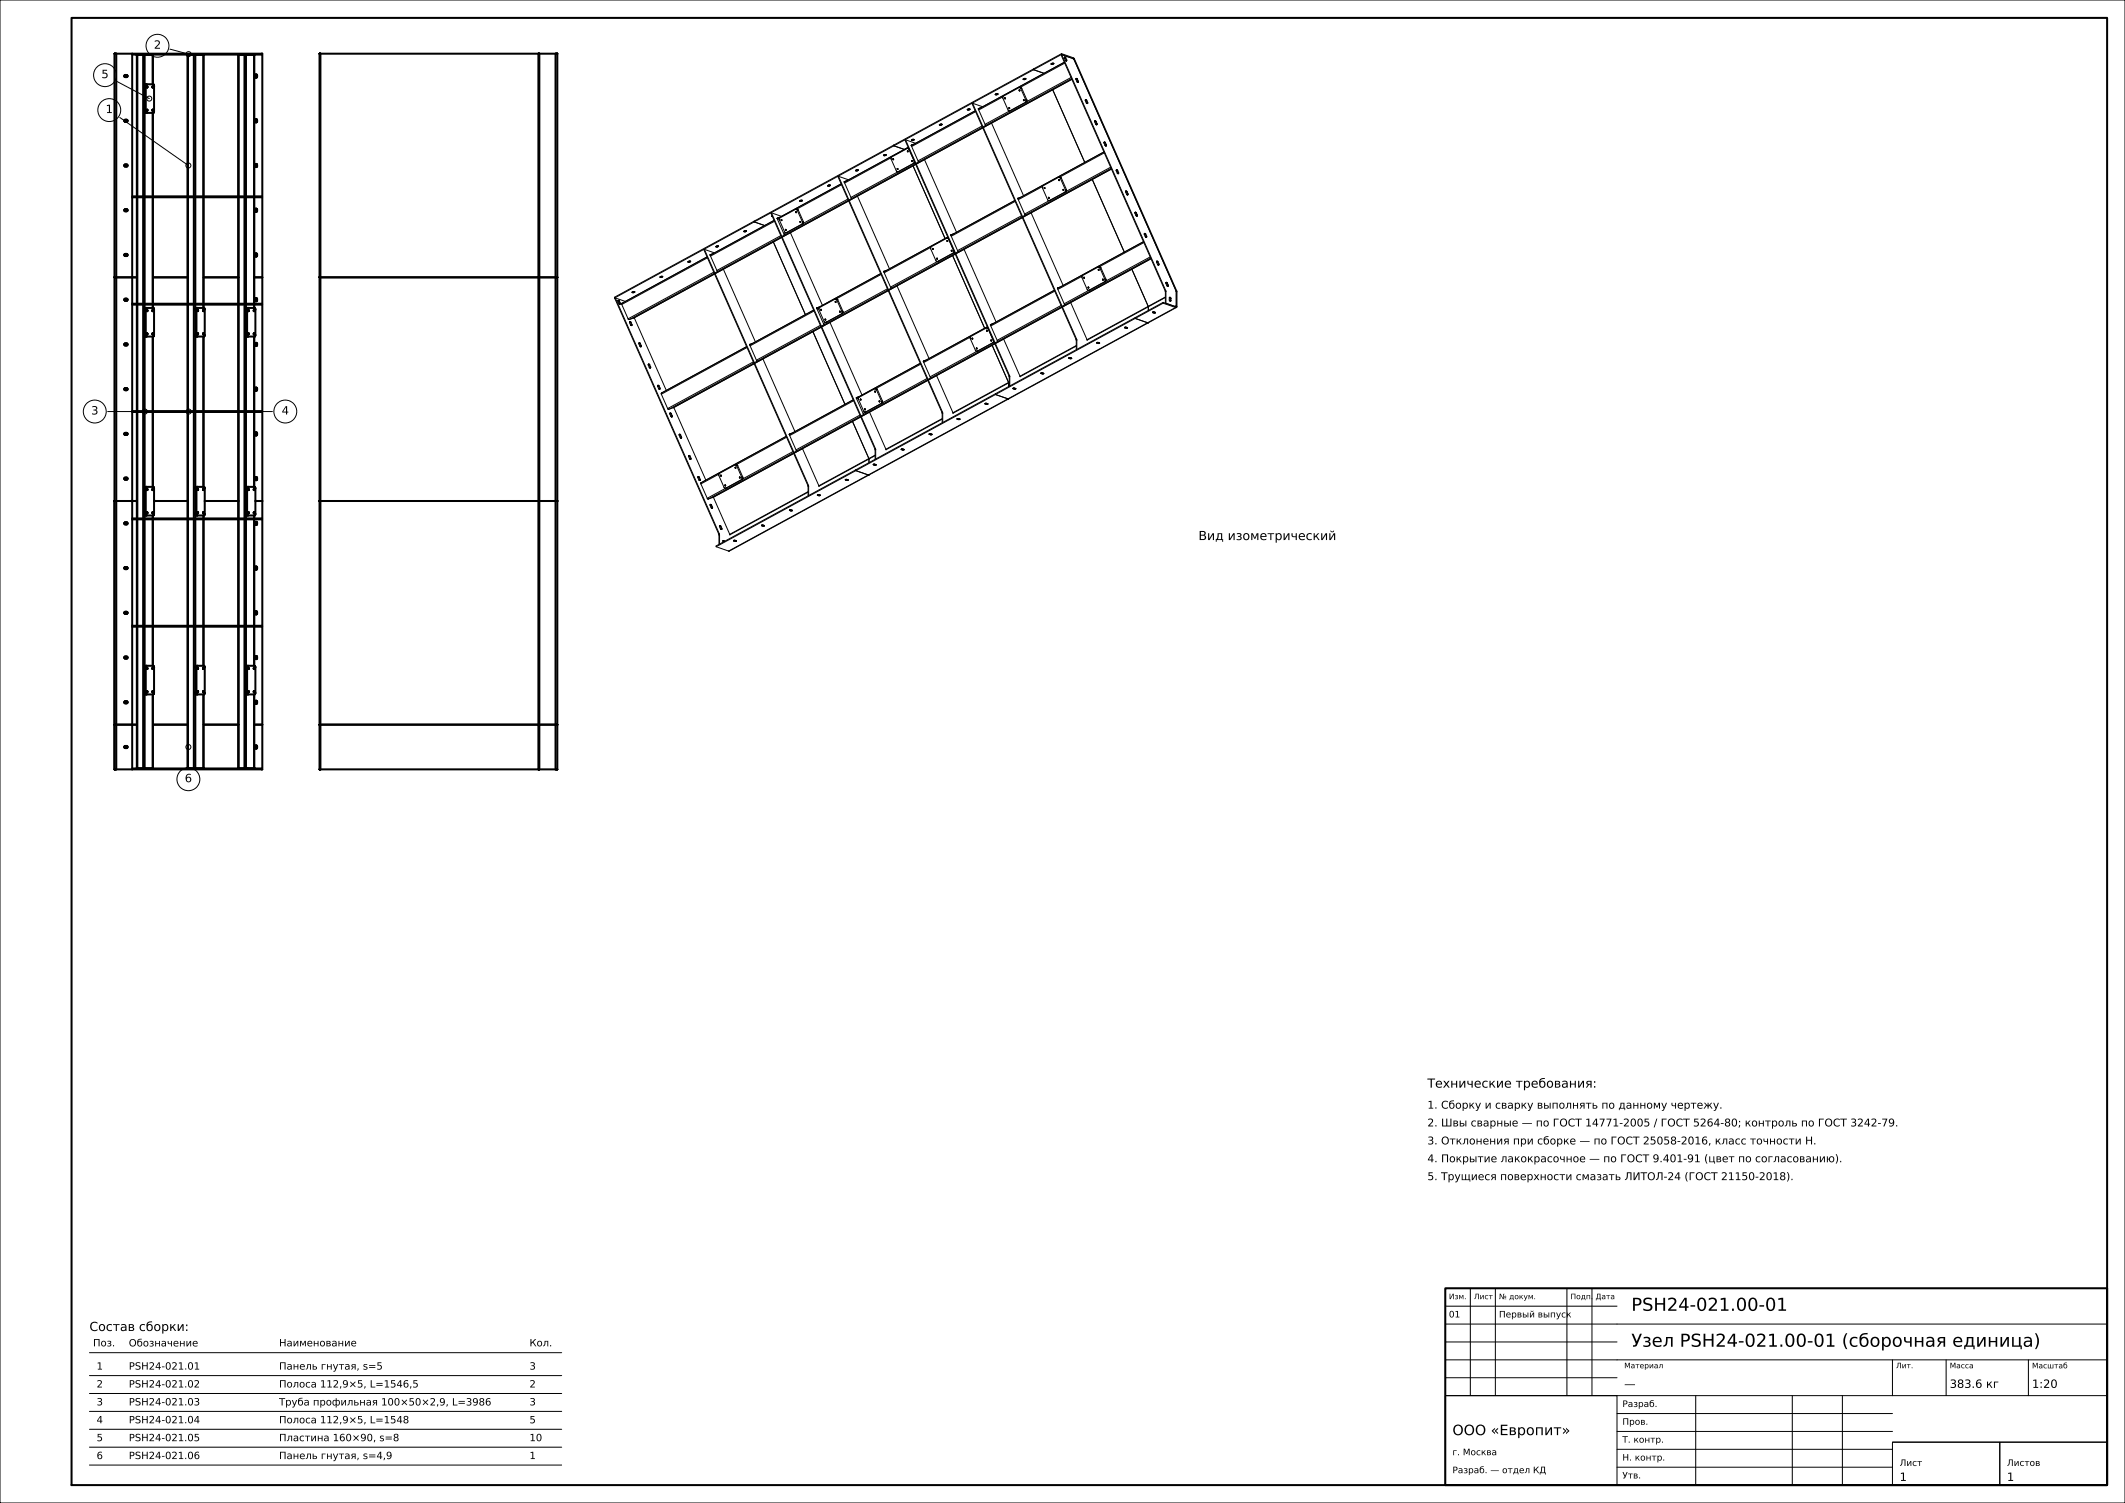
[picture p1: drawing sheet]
<svg xmlns="http://www.w3.org/2000/svg" width="594mm" height="420mm" viewBox="0 0 594 420" stroke-linecap="round" stroke-linejoin="round" font-family="sans-serif">
<defs><g id="words">
<g font-size="5">
<text x="456" y="366.3">PSH24-021.00-01</text>
<text x="456" y="376.3">Узел PSH24-021.00-01 (сборочная единица)</text>
</g>
<text font-size="4" x="406" y="401">ООО «Европит»</text>
<g font-size="3.5">
<text x="335" y="150.9">Вид изометрический</text>
<text x="399" y="303.9">Технические требования:</text>
<text x="25" y="371.9">Состав сборки:</text>
</g>
<g font-size="3.2">
<text x="43" y="13.6">2</text>
<text x="28.3" y="21.8">5</text>
<text x="29.5" y="31.6">1</text>
<text x="25.5" y="115.8">3</text>
<text x="78.7" y="115.8">4</text>
<text x="51.6" y="218.6">6</text>
<text x="454" y="387.8">—</text>
<text x="545" y="387.8">383.6 кг</text>
<text x="568" y="387.8">1:20</text>
<text x="531" y="413.8">1</text>
<text x="561" y="413.8">1</text>
</g>
<g font-size="3">
<text x="399" y="309.8">1. Сборку и сварку выполнять по данному чертежу.</text>
<text x="399" y="314.8">2. Швы сварные — по ГОСТ 14771-2005 / ГОСТ 5264-80; контроль по ГОСТ 3242-79.</text>
<text x="399" y="319.8">3. Отклонения при сборке — по ГОСТ 25058-2016, класс точности Н.</text>
<text x="399" y="324.8">4. Покрытие лакокрасочное — по ГОСТ 9.401-91 (цвет по согласованию).</text>
<text x="399" y="329.8">5. Трущиеся поверхности смазать ЛИТОЛ-24 (ГОСТ 21150-2018).</text>
</g>
<g font-size="2.8">
<text x="26" y="376.2">Поз.</text>
<text x="36" y="376.3">Обозначение</text>
<text x="78" y="376.2">Наименование</text>
<text x="148" y="376.2">Кол.</text>
<text x="27" y="382.7">1</text>
<text x="36" y="382.7">PSH24-021.01</text>
<text x="78" y="382.7">Панель гнутая, s=5</text>
<text x="148" y="382.7">3</text>
<text x="27" y="387.7">2</text>
<text x="36" y="387.7">PSH24-021.02</text>
<text x="78" y="387.7">Полоса 112,9×5, L=1546,5</text>
<text x="148" y="387.7">2</text>
<text x="27" y="392.7">3</text>
<text x="36" y="392.7">PSH24-021.03</text>
<text x="78" y="392.8">Труба профильная 100×50×2,9, L=3986</text>
<text x="148" y="392.7">3</text>
<text x="27" y="397.7">4</text>
<text x="36" y="397.7">PSH24-021.04</text>
<text x="78" y="397.7">Полоса 112,9×5, L=1548</text>
<text x="148" y="397.7">5</text>
<text x="27" y="402.7">5</text>
<text x="27" y="407.7">6</text>
<text x="36" y="402.7">PSH24-021.05</text>
<text x="36" y="407.7">PSH24-021.06</text>
<text x="78" y="402.7">Пластина 160×90, s=8</text>
<text x="78" y="407.7">Панель гнутая, s=4,9</text>
<text x="148" y="402.7">10</text>
<text x="148" y="407.7">1</text>
</g>
<g font-size="2.5">
<text x="405" y="368.1">01</text>
<text x="419" y="368.1">Первый выпуск</text>
<text x="453.5" y="393.2">Разраб.</text>
<text x="453.5" y="398.1">Пров.</text>
<text x="406" y="406.6">г. Москва</text>
<text x="453.5" y="403.1">Т. контр.</text>
<text x="406" y="411.7">Разраб. — отдел КД</text>
<text x="453.5" y="408.1">Н. контр.</text>
<text x="453.5" y="413.1">Утв.</text>
<text x="531" y="409.6">Лист</text>
<text x="561" y="409.6">Листов</text>
</g>
<g font-size="2.1">
<text x="405" y="363">Изм.</text>
<text x="412" y="363">Лист</text>
<text x="419" y="363">№ докум.</text>
<text x="439" y="363">Подп.</text>
<text x="446" y="363">Дата</text>
<text x="454" y="382.3">Материал</text>
<text x="530" y="382.3">Лит.</text>
<text x="545" y="382.3">Масса</text>
<text x="568" y="382.4">Масштаб</text>
</g>
</g></defs>
<g fill="none" stroke="#000" stroke-width=".28">
<path d="M0 0h594v420h-594zM47.5 13.7l5.2 1.4M288.9 19.5l-78.1 42.5M288.9 19.5l2.9 1M288.9 19.3v.2M288.9 19.3l-39 21.2M293.8 17.9h.1M293.8 17.9l.5 .1M294.3 17.7l-.4 .1M294.3 17.7v.3M294.5 17.7h-.2M294.5 17.7l-.7 .2"/>
<path d="M294.5 17.7h.1M294.5 17.9l-.2 .1M294.5 17.7v.2M294.6 17.7v.1M294.6 17.8l-.1 .1M296.7 15.5l.2-.2 29 65.9M296.7 15.5l29 65.8M296.7 15.2l3.3 1.2M296.7 15v.2M296.7 15l3.3 1.1 .3 .4M296.7 15.2l-7.8 4.3M296.7 15l-7.8 4.3"/>
<path d="M296.7 15.4v.1M297.5 16.1l.5 .9M297.5 16v.1M297.5 17.4l-24 13.1M297.5 16l.3 .2M297.5 16h.1M297.6 16h-.1M297.6 17.6l-12.3 6.8M297.7 15.9h.1M297.7 15.9l-.1 .1M297.7 15.9l.2 .3M297.8 16.2l.2 .6"/>
<path d="M297.9 16.2h-.1M297.9 16.2l.3 .5M298 16.8v.2M298.1 17h-.1M298.2 16.7v.2M298.2 16.7l-.2 .1M298.2 16.9l-.1 .1M298.2 16.9h.1M299.9 16.4l.3 .1M300 16.4l.3 .3M300 16.4h.1M300.2 16.5l28.6 64.9"/>
<path d="M300.2 16.5v.1M300.3 16.5l28.6 64.8M300.3 16.5h-.1M32.5 22.7l9.2 4.8M33.5 32.8l19.2 13.4M253.1 39.1h-.1l29.1 66M253.1 39.1l29.1 65.9M253.1 39.1l2.8 .9M254.8 39.2h.1M254.8 39.2h.5M255.3 39h-.4M255.3 39v.2"/>
<path d="M255.4 38.9l-.1 .1M255.4 38.9l-.6 .3M255.4 38.9l.1 .1M255.5 39.1l-.2 .1M255.5 39v.1M262.6 34.9l.5 .1M262.6 34.8v.1M263.1 34.7l-.4 .1M263.1 34.7v.3M263.2 34.7h-.1M263.2 34.7l-.6 .1M263.2 34.7h.1"/>
<path d="M263.3 34.9l-.2 .1M263.3 34.7v.2M263.3 34.7v.1M263.3 34.8v.1M263.3 34.8h.1M270.4 30.6l.5 .1M270.4 30.6h.1M270.9 30.5h-.4M270.9 30.5v.2M271 30.4l-.1 .1M271 30.4l-.6 .2M271 30.4l.1 .1"/>
<path d="M271.1 30.6l-.2 .1M271.1 30.5v.1M271.9 28.9h-.2l29.1 66M271.9 28.9l29 65.9M271.9 28.9l2.8 .9M272.6 31l-17.9 9.7M272.7 31.2l-17.9 9.7M273.5 30.4v.1M273.5 30.4h.1M273.5 30.5l2 4.5M273.5 30.3v.1M273.5 30.3h.1"/>
<path d="M274.1 30.1l-.6 .3M274.3 30.1l-.8 .2M274.5 35.2l-17.9 9.8M274.6 35.5l-18.6 10.1M274.7 35.7l-18.6 10.2M275.6 35h-.1M277 34.5l9.1 20.2M278.2 26.4h.1M278.2 26.4l.5 .1M278.7 26.2l-.4 .1M278.7 26.2v.3M278.8 26.2h-.1"/>
<path d="M278.8 26.2h.1M278.8 26.2l-.6 .2M278.9 26.4l-.2 .1M278.9 26.2v.2M278.9 26.2h.1M279 26.2v.1M279 26.3l-.1 .1M280.3 27.1l-6.7 3.6M280.3 27l.1 .5 1.4 3.2 .4 .3M280.4 26.9l-.1 .1M280.5 26.9h-.1M280.8 27.3v.3"/>
<path d="M280.8 27.6h.1M280.9 27.3h-.1M280.9 27.6h.1M280.9 27.3h.1M281 27.3v.1M281 27.4h.1M281 27.6h.1M281 27.4v.2M282 30.1l.1 .2 .1-.1M282.1 30.1l.1 .1M282.1 30.1h-.1M282.2 30.2h.1"/>
<path d="M282.2 31l-6.8 3.7M282.5 30.9h.1M282.5 30.9l-.3 .1M284.9 24.5l-4.4 2.4M284.9 24.5l.4 .3M284.9 25.4h.1M285.1 24.4h.1M285.1 24.4l-.2 .1M285.3 24.4h-.2M285.3 24.4l.3 .3M285.3 24.8l1.5 3.2M285.6 24.7l1.4 3.2"/>
<path d="M285.6 24.7l-.3 .1M286 22.1l.5 .1M286.1 22.1h-.1M286.1 27.9v.2M286.1 27.9h.1M286.1 27.8v.1M286.1 28.1l.1 .1M286.2 27.8v.1M286.2 27.8h-.1M286.2 27.9h.1M286.3 27.9v.2M286.3 28.1l-.1 .1"/>
<path d="M286.3 28.1h.1M286.5 22h-.4M286.5 22v.2M286.6 21.9l-.1 .1M286.6 28.6l-4.4 2.4M286.7 21.9l-.6 .2M286.7 21.9v.1M286.7 22.1l-.2 .1M286.7 21.9v.2M286.7 22l.1 .1M286.8 28l-.2 .6M286.8 22.1h-.1"/>
<path d="M286.9 28.5l-4.4 2.4M286.9 28.5l-.3 .1M287 28.4l-.1 .1M287 27.9v.5M287 27.9l-.2 .1M294.3 25.1l8.9 20.3M299.4 21.7l-12.4 6.7M299.5 22l-24.7 13.4M299.6 22.2l-24.7 13.4M300.8 22l.4 1M300.8 22l.2 .2M300.8 22h.1"/>
<path d="M300.8 21.9v.1M300.9 21.9h.1M300.9 21.9h-.1M301 21.9l.1 .1M301 22.2l.3 .6M301.1 22l.1 .1M301.2 23h.1M301.2 22.1l.2 .6M301.2 22.1l-.2 .1M301.3 22.8v.2M301.3 23h.1M301.4 23h-.1"/>
<path d="M301.4 22.7v.3M301.4 22.7l-.1 .1M303.4 28l.5 .9M303.4 27.9v.1M303.4 27.9l.2 .2M303.4 27.9h.1M303.5 27.8h.1M303.5 27.8l-.1 .1M303.6 27.8l.2 .2M303.6 28.1l.3 .6M303.8 28h.1M303.8 28l.2 .6"/>
<path d="M303.8 28l-.2 .1M303.9 28.7v.2M303.9 28.9h.1M304 28.9h-.1M304 28.9h.1M304 28.6l.1 .2M304 28.6l-.1 .1M304.1 28.8l-.1 .1M306 33.8l.3 .3M306 33.8l.3 .9M306 33.8h.1M306.1 33.8h-.1"/>
<path d="M306.1 33.8l.2 .1M306.1 33.8h.1M306.3 34.1l.2 .5M306.3 34.7v.1M306.3 34.8h.1M306.3 33.9h.1M306.4 33.9v.1M306.4 34.8l.1 .1M306.4 34l.2 .5M306.4 34l-.1 .1M306.5 34.9h.1M306.5 34.6v.3"/>
<path d="M306.6 34.9h-.1M306.6 34.8v.1M306.6 34.8h.1M306.6 34.5l.1 .2M306.6 34.5l-.1 .1M306.7 34.8h-.1M306.7 34.7v.1M308.6 39.8l.5 1M308.6 39.8h.1M308.6 39.7v.1M308.7 39.8l.2 .2M308.7 39.7h-.1"/>
<path d="M308.8 39.7l.2 .2M308.8 39.7h-.1M308.9 40l.2 .5M309 39.9l.3 .5M309 39.9l-.1 .1M215.6 59.5l-.1 .1 29.1 65.9M215.6 59.5l29.1 65.9M215.6 59.5l2.9 1M222.4 58.5l-4.4 2.4M222.4 59.2l.2 .2zM222.5 58.5h-.1M222.5 58.5l.4 .3"/>
<path d="M222.6 59.3v.1M222.7 58.4h-.1M222.7 58.4l-.3 .1M222.8 58.4h-.1M222.8 58.4l.3 .3M222.9 58.8l1.4 3.2M223.1 58.7l1.5 3.2M223.1 58.7l-.2 .1M224.1 56h-.5M224.1 56v.2M224.2 55.9l-.1 .1M224.2 56l-.7 .2h.6"/>
<path d="M224.2 56h.1M224.2 56.1l-.1 .1M224.2 56v.1M224.3 56v.1M224.3 56.1h-.1M231.3 51.9h.1M231.3 51.9l.6 .1M231.9 51.8h-.4M231.9 51.8v.2M232 51.7l-.1 .1M232 51.7l-.7 .2M232 51.7h.1"/>
<path d="M232 51.9l-.1 .1M232 51.7v.2M232.1 51.7v.1M232.1 51.8l-.1 .1M232.1 51.8h.1M234.4 49.3l-.2 .1 29.1 65.9M234.4 49.3l29.1 65.9M234.4 49.3l2.8 1M235.1 51.4l-17.8 9.7M235.2 51.6l-12.4 6.8M236 50.9h.1M236 50.8v.1"/>
<path d="M236 50.9l2.1 4.5M236 50.8h.1M236 50.7v.1M236.6 50.6l-.6 .2M236.8 50.5l-.8 .2M237 55.6l-12.4 6.8M237.1 55.9l-18.6 10.2M237.2 56.1l-18.6 10.2M239.1 47.7h.1M239.1 47.7h.6M239.6 54.9l9 20.2M239.7 47.5h-.4"/>
<path d="M239.7 47.5v.2M239.8 47.4l-.1 .1M239.8 47.4l.1 .1M239.8 47.4l-.7 .3M239.9 47.6l-.2 .1M239.9 47.5v.1M239.9 47.5h.1M239.9 47.6h.1M247 43.4v.1M247 43.5h.5M247.5 43.3h-.4M247.5 43.3v.2"/>
<path d="M247.6 43.2l-.1 .1M247.6 43.2l-.6 .2M247.6 43.2h.1M247.7 43.4l-.2 .1M247.7 43.2v.2M247.7 43.2v.1M247.7 43.3v.1M247.7 43.3h.1M249.1 44.1l-13 7.1M249.1 44.1v.4l1.4 3.2 .5 .3M249.9 40.5l-78.1 42.6v.2M249.9 40.5v.2l2.9 1.1"/>
<path d="M250.8 47.1l.1 .3M250.8 47.1h.1M250.9 47.4h.1M250.9 47.1h.1M251 47.1l-.1 .3M251 48h.1M251.3 47.9h-.1M251.3 47.9l-.3 .1M251.3 47.9h.1M253.6 41.5l-4.5 2.6M253.7 42.1l.1 .3M253.7 42.1h.1"/>
<path d="M253.7 41.5l.4 .3M253.7 41.5h-.1M253.8 42.1v.1M253.8 42.2v.2M253.8 42.4h.1M253.9 41.2l-17.9 9.7M253.9 41.4l-.2 .1M253.9 41.4l-.3 .1M254 41.4h-.1M254.1 41.8l1.4 3.2M254.1 41.8h.1M254.7 40.6v.1"/>
<path d="M254.7 40.6h.1M254.7 40.7l2.1 4.5M254.8 40.5l-.1 .1M254.8 40.5h.1M254.8 45l.1 .1M254.9 45.1h.1M254.9 44.9l-.1 .1M254.9 45.1l.1 .1M254.9 44.9l.1 .3M254.9 44.9h.1M255.2 46.3l9 20.4M255.4 45.6l-17.5 9.6"/>
<path d="M255.5 40.3l-.8 .3M255.5 45l-.1 .6M255.5 45h.1M255.7 45.5l-4.4 2.4M255.7 45.5l-.3 .1M255.7 45.5h.1M255.8 45.5h-.1M255.9 45.7l-18.6 10.2M256 45.9l-18.6 10.2M258.3 44.7l9.1 20.2M283.7 56l-17.9 9.8M283.8 56.3l-17.9 9.7"/>
<path d="M284.5 55.5v.1M284.5 55.5h.1M284.5 55.6l2.1 4.4M284.5 55.4v.1M284.6 55.4h-.1M285.3 55.1l-.8 .3M288.1 59.5l9.1 20.3M291.4 52.1l-6.8 3.7M291.4 52.1v.5l1.4 3.2 .5 .3M291.9 52.4v.3M291.9 52.4h.1M291.9 52.7h.1"/>
<path d="M292 52.4h.1M292.1 52.4l-.1 .3M293.1 55.3v.1M293.1 55.4h.1M293.1 55.1v.2M293.2 55.1v.3M293.2 55.1h-.1M293.2 55.4h.1M293.6 56h-.1M293.6 56l-.3 .1M293.6 56h.1M295.9 49.5l-4.5 2.6"/>
<path d="M295.9 49.5l.3 .1M296 50.2h.1M296.2 49.6h.1M296.2 49.5h-.2M296.2 49.5h-.3M296.3 49.6l.1 .3M296.3 49.4l-.1 .1M296.3 49.4h.1M296.3 49.4l.4 .4M296.4 49.9l1.4 3.1M296.7 49.8l1.4 3.2M296.7 49.8l-.3 .1"/>
<path d="M297.1 53l.2 .2M297.2 52.9l-.1 .1M297.2 52.9h.1M297.2 52.9l.2 .2M297.3 53.2h.1M297.4 53.1l-.1 .1M297.4 53.1h.1M297.7 53.7l-11.3 6.1M297.8 53l-.1 .7M298 53.6l-4.4 2.4M298 53.6l-.3 .1M298.1 53l-.1 .6"/>
<path d="M298.1 53h-.3M305.3 50.2l9 20.3M308.6 42.5l-24.1 13.1M308.7 42.7l-12.4 6.7M309.1 40.8h.1M309.1 40.5v.3M309.2 40.8h-.1M309.3 40.7l-.1 .1M309.3 40.4v.2M309.3 40.4l-.2 .1M309.3 40.7h.1M309.3 40.6v.1"/>
<path d="M310.5 46.7l-12.4 6.8M310.6 47l-24.8 13.5M310.7 47.2l-24.8 13.5M312 47.5l.3 .8M312 47.5l.3 .2M312 47.5h.1M312.1 47.5h-.1M312.1 47.5h.1M312.1 47.4v.1M312.2 47.4l.2 .2M312.2 47.4h-.1M312.3 48.3v.1"/>
<path d="M312.3 47.7l.2 .6M312.3 48.4l.2 .1M312.4 47.6l.3 .6M312.4 47.6l-.1 .1M312.5 48.5h.1M312.5 48.3v.2M312.6 48.5h-.1M312.7 48.5h-.1M312.7 48.2v.2M312.7 48.2l-.2 .1M312.7 48.4v.1M312.7 48.4h.1"/>
<path d="M314.6 53.4l.3 .3M314.7 53.4l.3 1M314.7 53.4h.1M314.8 53.4h.1M314.8 53.4h-.1M314.9 53.7l.2 .5M314.9 53.4l.1 .1M315 53.5l.1 .1M315 54.4h.1M315.1 54.4l.1 .1M315.1 53.6l.2 .5M315.1 53.6l-.2 .1"/>
<path d="M315.1 54.2l.1 .2M315.2 54.5h.1M315.3 54.4l-.1 .1M315.3 54.4h.1M315.3 54.1v.3M315.3 54.1l-.2 .1M317.2 59.4l.5 1M317.3 59.4l.2 .2M317.3 59.4h-.1M317.3 59.3v.1M317.5 59.3l.1 .1M317.5 59.3h-.2"/>
<path d="M317.5 59.6l.3 .5M317.6 59.4l.1 .1M317.7 59.5l.2 .5M317.7 59.5l-.2 .1M184.5 77.5h.1M185 77.5h-.4M185 77.3h-.4M185 77.3v.2M185.1 77.2l-.1 .1M185.1 77.2h-.4l-.2 .3M185.1 77.2h.1M185.2 77.4l-.2 .1"/>
<path d="M185.2 77.2v.2M185.2 77.2v.1M185.2 77.3h.1M185.3 77.3l-.1 .1M192.3 73.2h.1M192.3 73.1v.1M192.3 73.2l.5 .1M192.3 73.1h.1M192.8 73l-.4 .1M192.8 73v.3M192.9 73h-.1M193 73l-.7 .1"/>
<path d="M193 73l.1 .1M193 73.2l-.2 .1M193 73v.2M193.1 73.1l-.1 .1M193.1 73.1h.1M196.9 69.7l-.2 .1 29.1 65.9M196.9 69.7l29.1 65.9M196.9 69.7l2.8 1M197.6 71.8l-23.7 13M197.7 72l-23.9 13.1M198.5 71.3l2 4.4M198.5 71.2v.1"/>
<path d="M198.5 71.2h.1M198.6 71.2h-.1M199.3 70.9l-.8 .3M199.5 76.1l-23.9 13M199.7 76.4l-23.8 12.9M199.7 76.6l-22.5 12.3M200.5 75.7v.1M200.5 75.8h.1M200.6 68.8h-.4M200.6 68.8v.2M200.7 68.7l-.1 .1M200.8 68.7h.1"/>
<path d="M200.8 68.7l-.7 .2 .5 .1M200.8 68.9l-.2 .1M200.8 68.7v.2M200.8 68.7l.1 .1M200.9 68.8l-.1 .1M202.1 75.3l9.1 20.2M207.9 64.7h.5M207.9 64.6v.1M208.4 64.5h-.4M208.4 64.5v.2M208.6 64.5h-.2M208.6 64.6l-.2 .1"/>
<path d="M208.6 64.5v.1M208.6 64.5l-.7 .1M210.8 62l2.9 1M210.8 61.8v.2M210.8 62l-39 21.3M215.7 60.4l.2 .1M215.7 60.4h.1M215.8 60.3l-.1 .1M215.8 60.3h.1M216.2 67.6l8.9 20.3M216.4 61.6l-17.9 9.7M216.5 61.8l-17.9 9.8"/>
<path d="M217.2 61l.1 .1M217.3 61.1l1.9 4.4M217.3 61h-.1M217.3 60.9v.1M217.3 60.9h.1M217.8 61.1l-.4 .3M217.9 61.1v.4l1.4 3.2 .5 .3M217.9 60.9v.2M218 60.9h-.1M218 60.7l-.8 .3M218.3 65.8l-17.9 9.8M218.4 61.4l.1 .3"/>
<path d="M218.4 66.2l-18.6 10.1M218.4 61.3v.1M218.4 61.3l.1 .1M218.4 61.3h.1M218.5 61.4h.1M218.5 66.4l-18.6 10.1M218.5 61.6v.1M218.6 61.4l-.1 .2M219.2 65.5l.1 .1M219.3 65.6h.1M219.6 64.1v.3M219.6 64.1l.1 .3"/>
<path d="M219.6 64.1h.1M219.6 64.4h.1M219.8 65h.1M220 64.9h.1M220.1 64.9h-.1M220.1 64.9l-.3 .1M220.8 65.1l9.1 20.2M223.6 61.9l.1 .3M223.6 61.9h.1M223.7 61.9h-.1M223.7 62.2h.1M223.7 61.9h.1"/>
<path d="M223.8 61.9h.1M223.8 61.9v.2M223.8 62.2h-.1M223.8 62.1v.1M224.3 62l-.1 .6 .2-.1M224.4 62.5l-5.3 2.9M224.5 62.4l-.1 .1M224.6 61.9l-.1 .5M224.6 61.9l-.3 .1M246.2 76.5l-17.9 9.7M246.3 76.7l-12.4 6.8M247 75.9l.1 .1"/>
<path d="M247.1 76l2 4.5M247.1 75.8l-.1 .1M247.1 75.8h.1M247.8 75.6l-.8 .3M250.6 79.9l9.1 20.3M260.1 69.2l-12.9 7M260.6 69.5l.3 .1M260.7 69.4l.2 .2M260.7 69.4l-.1 .1M260.9 69.6h.1M261.7 72.9v.1M261.7 73l.4 .1"/>
<path d="M261.8 72.2l.2 .3M261.9 72.2h-.1M261.9 72.1v.1M261.9 72.1l.2 .3M261.9 72.1h.1M262 72.4v.1M262 72.4h.1M262.1 72.4h-.1M262.1 73.1h.1M262.3 73h.1M262.4 73h-.1M262.4 73l-.3 .1"/>
<path d="M264.7 67.3l.1 .2M264.7 67.3h.1M264.7 66.6l-4.6 2.5 .1 .5 1.5 3.3M264.7 66.6l.5 .3M264.8 67.2l-.1 .1M264.8 67.5h.1M264.8 67.2h.1M264.9 67.2l-.1 .3M264.9 66.2l-17.8 9.8M265 66.5h-.1M265 66.5l-.3 .1M265 66.5h.1"/>
<path d="M265.2 66.9l1.4 3.2M265.2 66.9h.1M265.8 65.7v.1M265.8 65.7h.1M265.8 65.8l2 4.4M265.8 65.6v.1M265.8 65.6h.1M265.9 70.1h.1M265.9 70.1l.1 .1M266 69.9l-.1 .2M266 69.9l.1 .3M266 69.9h.1"/>
<path d="M266.1 70.2h-.1M266.3 71.4l8.9 20.3M266.4 65.4l-.6 .2M266.5 70.7l-17.6 9.5M266.6 65.3l-.8 .3M266.6 70.1l-.1 .6M266.6 70.1h.1M266.7 70.6l-4.3 2.4M266.7 70.6l-.2 .1M266.8 70.5l-.1 .1M266.9 70.8l-18.5 10.1M267 71l-18.6 10.1"/>
<path d="M267.8 70.2h.1M267.8 70.2v.1M267.9 70.2l-.1 .1M269.4 69.7l9 20.3M285.5 60.3l-17.8 9.7M285.7 60.6l-18.6 10.1M285.8 60.8l-18.6 10.1M302.4 77.2l-6.7 3.7M302.4 77.2l.1 .4 1.5 3.4M302.9 77.6l.1 .2M302.9 77.5v.1M303.1 77.5h.1"/>
<path d="M303.1 77.5h-.2M303.1 77.8h-.1M303.1 77.5l.1 .2M303.1 77.7v.1M303.2 77.7h-.1M307 75.4v.1M307 74.6l-4.6 2.6M307 74.6l.5 .3M307 75.5l.1 .1M307 75.3v.1M307.1 75.3h.1M307.1 75.3h-.1"/>
<path d="M307.2 75.6h-.1M307.2 75.3v.1M307.2 75.4v.2M307.3 74.5h-.1M307.3 74.5l-.3 .1M307.4 74.5h-.1M307.4 74.5l.3 .3M307.5 74.9l1.4 3.2M307.7 74.8l1.4 3.2M307.7 74.8l-.2 .1M308.2 78v.2M308.2 78.2l.1 .1"/>
<path d="M308.3 78h-.1M308.3 78.3h.1M308.3 78h.1M308.4 78v.1M308.4 78.3h.1M308.4 78.1v.2M308.8 78.7l-11.3 6.2M308.9 78.1l-.1 .6M309 78.6l-4.3 2.4M309 78.6l-.2 .1M309.1 78.5l-.1 .1M309.1 78v.5"/>
<path d="M309.1 78l-.2 .1M316.4 75.2l4.6 10.5M317.7 60.4h.1M317.8 60.1v.2M317.8 60.3v.1M317.8 60.3h.1M317.8 60.4h.1M317.9 60.4h-.1M317.9 60.3v.1M317.9 60v.3M317.9 60l-.1 .1M317.9 60.3h.1"/>
<path d="M319.6 67.5l-24 13.1M319.7 67.8l-12.3 6.7M319.9 65.4l.3 .8M319.9 65.3v.1M319.9 65.3l.2 .2M319.9 65.3h.1M320 65.2h.1M320 65.2l-.1 .1M320.1 65.2l.2 .2M320.1 65.5l.3 .6M320.2 66.2v.1M320.2 66.3h.1"/>
<path d="M320.3 65.4l.2 .6M320.3 65.4l-.2 .1M320.3 66.3h.1M320.4 66.1v.2M320.4 66.3h.1M320.5 66.3h-.1M320.5 66.3h.1M320.5 66v.2M320.5 66l-.1 .1M320.5 66.2v.1M321.5 71.8l-12.4 6.7M321.6 72.1l-24.7 13.5"/>
<path d="M321.7 72.3l-24.7 13.5M323.3 73.1l.4 1M323.3 73.1h.1M323.3 73.1l.2 .2M323.3 73v.1M323.4 73h-.1M323.4 73l.3 .2M323.4 73h.1M323.5 73.3l.3 .5M323.7 73.2l.2 .5M323.7 73.2l-.2 .1M323.7 74.1h.1"/>
<path d="M323.8 73.8v.3M323.9 73.7l.1 .2M323.9 73.7l-.1 .1M324 74l-.2 .1M324 73.9v.1M325.9 79l.3 .2M325.9 79l.3 .8M326 78.9l-.1 .1M326 78.9h.1M326.1 78.9h.1M326.2 78.9l.1 .2M326.2 79.2l.2 .5"/>
<path d="M326.2 79.8v.1M326.2 79.9h.1M326.3 79.9v.1M326.3 80h.1M326.3 79.1l.3 .6M326.3 79.1l-.1 .1M326.4 79.7v.3M326.5 80h-.1M326.5 80h.1M326.6 79.9l-.1 .1M326.6 79.7v.1M326.6 79.7h-.2"/>
<path d="M326.6 79.9h.1M326.6 79.8v.1M171.8 83.3l.2 .1M171.9 83.5l29 65.8M172 83.4l-.1 .1M172.1 83.4l-.2 .1M172.1 83.4l29 65.8M172.1 83.3l-.1 .1M172.1 83.3v.1M172.1 83.3l2.7 .9M172.7 84l.4 1M172.7 84l.3 .2"/>
<path d="M172.7 84h.1M172.8 83.9l-.1 .1M172.8 83.9h.1M172.9 83.9h.1M173 83.9l.1 .2M173 84.2l.2 .6M173.1 85h.1M173.1 84.1l.3 .6M173.1 84.1l-.1 .1M173.2 85h.1M173.2 84.8v.2M173.4 85h-.2"/>
<path d="M173.4 84.9v.1M173.4 84.7v.2M173.4 84.7l-.2 .1M173.8 84.8v.3M173.8 85.1l1.8 4M173.8 84.8h.1M173.9 84.8h-.1M173.9 84.7v.1M175.6 89.1h.1M175.6 89.1v.1M175.6 89.2h.1M175.7 89.2v.1"/>
<path d="M175.7 89.3h.1M175.8 89.3h.1M175.9 89.3h.1M176 90l.5 1M176 90h.1M176 90l.2 .2M176 89.9v.1M176.1 89.9h.1M176.1 89.9h-.1M176.2 89.9l.2 .2M176.2 90.2l.3 .5M176.4 90.1l.2 .5"/>
<path d="M176.4 90.1l-.2 .1M176.5 90.7v.3M176.5 91h.1M176.6 90.6l.1 .2M176.6 90.6l-.1 .1M176.7 90.9l-.2 .1M176.7 81.7h.1M176.7 90.8v.1M176.7 81.7l.5 .1M177.2 88.9l-1.3 .4M177.2 88.9h.1M177.2 81.5l-.4 .1"/>
<path d="M177.2 81.5v.3M177.2 88.8v.1M177.3 88.8l8.9 20.3M177.3 81.5h-.1M177.3 81.5l-.6 .2M177.3 81.5h.1M177.4 81.7l-.2 .1M177.4 81.5v.2M177.4 81.5l.1 .1M177.5 81.6l-.1 .1M178.6 95.9l.3 .9M178.6 95.9l.3 .2"/>
<path d="M178.6 95.8v.1M178.7 95.8h-.1M178.7 95.8h.1M178.8 95.8h.1M178.9 95.8l.1 .2M178.9 96.1l.2 .5M178.9 96.8h.1M178.9 96.8l.2 .1M179 96l.3 .6M179 96l-.1 .1M179.1 96.6v.3M179.2 96.9h-.1"/>
<path d="M179.2 96.9h.1M179.3 96.8l-.1 .1M179.3 96.6v.2M179.3 96.6h-.2M179.3 96.8h.1M208.7 96.9l-23.8 12.9M208.8 97.1l-23.9 13.1M209.6 96.3v.1M209.6 96.3h.1M209.6 96.4l2.1 4.5M209.6 96.2v.1M210.4 96l-.8 .3"/>
<path d="M227.2 92.7l9 20.3M227.4 86.7l-17.8 9.7M227.5 86.9l-17.8 9.7M228.3 86.1v.1M228.3 86.1h.1M228.3 86.2l2 4.5M228.3 86v.1M228.4 86h-.1M228.9 86.2l-.5 .2M228.9 86.1v.5l1.4 3.2 .5 .3M228.9 85.8l-.6 .3M229.1 85.8l-.7 .2"/>
<path d="M229.3 90.9l-17.9 9.8M229.4 86.5v.1M229.4 86.6l.1 .1M229.4 86.4v.1M229.5 91.2l-18.6 10.1M229.5 86.4h.1M229.5 86.4h-.1M229.5 86.7h.1M229.5 86.4l.1 .1M229.5 91.4l-18.5 10.2M229.6 86.5l-.1 .2M230.3 90.7h.1"/>
<path d="M230.4 90.7h.1M230.6 89.3v.1M230.6 89.4l.1 .1M230.7 89.2l-.1 .1M230.7 89.2h.1M230.8 89.5h-.1M230.8 89.2v.1M230.8 89.3v.2M230.8 90.1l-.6 .3M231.1 90h.1M231.1 90l-.3 .1M231.9 90.2l9.1 20.2"/>
<path d="M233.5 83.6l-4.6 2.5M233.5 83.6h.2M233.5 84.2v.3M233.5 84.5h.1M233.6 84.2v.3M233.6 84.2h-.1M233.7 83.6l.1 .1M233.7 83.5h.1M233.7 83.5l-.2 .1M233.8 83.7l.1 .2M233.8 83.5h-.1M233.8 83.5l.4 .3"/>
<path d="M233.9 83.9l1.4 3.2M234.2 83.8l1.4 3.2M234.2 83.8l-.3 .1M234.7 87l.1 .3M234.7 87h.1M234.7 86.9v.1M234.8 86.9l.1 .1M234.8 86.9h-.1M234.8 87.3h.1M234.9 87v.1M234.9 87.1l-.1 .2M235.2 87.7l-4.4 2.4"/>
<path d="M235.3 87.1l-.1 .6M235.5 87.6l-4.4 2.4M235.5 87.6l-.3 .1M235.6 87l-.1 .6M235.6 87l-.3 .1M248.1 80.7l-12.5 6.8M248.2 81l-18.6 10.1M248.3 81.2l-18.6 10.1M249.1 80.5h.1M271.2 94.2l-13 7.1M271.2 94.2v.5l1.7 3.4M271.8 94.5v.3"/>
<path d="M271.8 94.5h.1M271.9 94.8h-.1M271.9 94.5v.1M271.9 94.6v.2M272.9 98.1h.1M272.9 98.1l.2 .1M272.9 97.5h.1M273 97.5h.1M273 97.2h.1M273 97.2l-.1 .3M273 97.2l.1 .1M273.1 97.5h-.1"/>
<path d="M273.1 97.3v.1M273.1 97.4v.1M273.2 98.1l-.1 .1M273.4 98.1l-.3 .1M273.4 98.1h-.1M275.8 92.3l.1 .3M275.8 91.6l-4.6 2.6M275.8 91.6l.4 .3M275.8 92.3h.1M275.9 92.3l.1 .2M275.9 92.3h-.1M275.9 92.6h.1"/>
<path d="M276 92.5l-.1 .1M276 92.5h.1M276 91.3l-17.9 9.8M276 91.5v.1M276 91.5l-.2 .1M276.1 91.5h-.1M276.2 91.9l1.4 3.2M276.3 91.9h-.1M276.8 90.8h.1M276.8 90.7v.1M276.9 90.8l2 4.5M276.9 90.7h-.1"/>
<path d="M276.9 90.7h.1M277.3 96.5l4.6 10.4M277.6 90.4l-.8 .3M277.6 95.1l-.1 .7 .3-.1M277.7 95.1h-.1M277.8 95.7l-17.8 9.6M277.9 95.6l-.1 .1M278 95.9l-18.6 10.1M278.1 96.1l-18.6 10.1M280.4 94.8l4.7 10.3M294.7 81.1l-17.8 9.7M294.8 81.4l-17.8 9.7"/>
<path d="M295.6 80.5v.1M295.6 80.6l2 4.5M295.6 80.5h.1M296.4 80.2l-.8 .3M296.6 85.4l-17.9 9.7M296.7 85.7l-18.5 10.1M296.8 85.9l-18.6 10.1M297.6 85.1h.1M297.7 85.1h-.1M298.9 99.9v.2M298.9 99.9l.2 .1M298.9 99.9l.6 .1"/>
<path d="M298.9 99.9l-.2 .1M299.2 84.6l4.7 10.5M300.8 94.9v.2M300.8 95.1v2.6M300.8 96.7l-15.7 8.6M300.8 96.6l-15.7 8.5M300.9 94.8l.1 .2M300.9 94.8l-.1 .1M301 95v2.6M301 95l-.2 .1M304 81l.1 .1M304.1 81.1h.3"/>
<path d="M304.1 80.3v.1M304.1 80.4l.2 .1M304.2 80.2h.1M304.2 80.2l-.1 .1M304.3 80.2v.3M304.3 80.5h.1M304.4 81.1h.1M304.7 81l-.1 .1M304.7 81l-.3 .1M306.6 95.8h.1M306.6 95.8v.1M306.6 95.7v.1"/>
<path d="M306.6 95.9h.1M306.7 95.7h-.1M306.7 95.9l.2 .1M306.7 95.7v.2M306.7 95.7l.2 .1M306.7 95.7l.6 .1M306.7 95.7h.1M306.9 95.8h.3M306.9 95.8v.2M307.3 95.8h.1M307.4 95.8h.1M307.4 95.9l-.5 .1"/>
<path d="M307.4 95.9h.1M314.4 91.5v.1M314.4 91.6h.1M314.4 91.5h.1M314.5 91.6l.2 .1M314.5 91.4v.2M314.5 91.4l.2 .1M314.5 91.4l.6 .1M314.5 91.4l-.1 .1M314.7 91.5h.4M314.7 91.5v.2M315.1 91.5l.1 .1"/>
<path d="M315.2 91.7h-.5M315.2 91.6h.1M315.2 91.7h.1M315.2 91.6v.1M317.3 89l-78.1 42.5M317.3 88.8l-39 21.2M317.3 89l3.5 1.2M317.3 88.8v.2M320.8 90.2h.1M320.8 90.2l-78.1 42.5M321 85.7v1.1M321 85.7l-17.1 9.3"/>
<path d="M321 90.2h-.1M322.2 87.3h.1M322.2 87.3v.1M322.2 87.4h.1M322.3 87.2l.6 .1M322.3 87.2l-.1 .1M322.3 87.4l.2 .1M322.3 87.2v.2M322.3 87.2h.2M322.5 87.2l.4 .1M322.5 87.2v.3M322.9 87.3h.1"/>
<path d="M323 87.4l-.5 .1M323 87.4h.1M323 87.3v.1M325.1 84.5l3.6 1.2M325.1 84.5l-7.8 4.3M325.1 84.7l3.5 1.2M325.1 84.5v.2M325.1 84.7l-7.8 4.3M325.7 81.3l.1 .2M325.8 81.5v3.2M325.8 83.1l-4.8 2.6M325.8 83l-21.9 11.9"/>
<path d="M325.9 81.2v.3M325.9 81.2l-.2 .1M325.9 84.7l2.5 .9M325.9 81.5v3.2M325.9 84.7v.1M325.9 81.5h-.1M326.9 83.3v.7l.3 .2M326.9 83.2v.1M326.9 83.1v.1M326.9 83.2l.3 .3M326.9 83.1l.4 .3M326.9 83.1h.1"/>
<path d="M327.2 84v.1M327.2 83.5v.5M327.2 84.1v.1M327.3 84.1h-.1M327.3 84v.1M327.3 83.4l-.1 .1M327.3 84h.1M327.3 83.4v.6M327.3 84h-.1M328.4 85.6h.1M328.6 85.9l-7.8 4.3M328.7 85.6h-.2"/>
<path d="M328.7 81.3l.1 .1M328.8 85.7h-.1M328.8 81.4h.1M328.8 81.4v.1M328.8 81.5v4.1M328.8 85.6v.1M328.8 85.6l-.3 .1 .2-.1M328.8 81.5h.1M328.8 85.3l-.1 .3M328.8 85.9h-.2M328.8 85.9l-46.8 25.5M328.9 81.3l.1 4.3-.2 .3"/>
<path d="M328.9 81.3l-.1 .1M30.1 115h10.4M52.8 115h23.4M181.2 101.8l.3 .8M181.2 101.8l.3 .2M181.2 101.8h.1M181.3 101.7l-.1 .1M181.3 101.7h.1M181.4 101.7l.2 .2M181.4 101.7h-.1M181.5 102.6v.1M181.5 102l.2 .6"/>
<path d="M181.5 102.7l.2 .1M181.6 101.9l.3 .6M181.6 101.9l-.1 .1M181.7 102.6v.2M181.8 102.8h-.1M181.8 102.8h.1M181.9 102.5v.3M181.9 102.5l-.2 .1M183.8 107.7l.3 .3M183.8 107.7l.4 1M183.9 107.7h-.1M183.9 107.7h.1"/>
<path d="M184 107.7h.1M184 107.7h-.1M184 107.7l.2 .2M184.1 108l.2 .5M184.2 108.7h.1M184.2 108.7l.1 .1M184.2 107.9l.3 .5M184.2 107.9l-.1 .1M184.3 108.5l.1 .2M184.4 108.8h-.1M184.4 108.7v.1M184.5 108.7h-.1"/>
<path d="M184.5 108.7h.1M184.5 108.4v.3M184.5 108.4l-.2 .1M184.8 110l.1 .2M184.8 109.9v.1M184.9 110.2l1.7 4M184.9 109.8l-.1 .1M184.9 109.8h.1M186.6 114.2h.1M186.7 114.2l.2 .2M187 114.4h-.1M187.2 115.5l.6 1"/>
<path d="M187.2 115.5l.3 .2M187.3 115.5h-.1M187.3 115.4l.3 .2M187.3 115.4h.1M187.5 115.7l.2 .6M187.6 115.6h.1M187.7 115.6l.2 .6M187.7 115.6l-.2 .1M187.7 116.3l.1 .1M187.8 116.5h.1M187.8 116.4v.1M187.9 116.5h-.1"/>
<path d="M187.9 116.4v.1M187.9 116.2v.2M187.9 116.2l-.2 .1M187.9 116.4h.1M188.2 113.9l-1.2 .5M188.2 113.9h.1M188.3 113.9h-.1M188.4 113.9l8.9 20.3M210.6 101.1l-24 13.1M210.7 101.4l-23.7 13M210.8 101.6l-22.6 12.3M213.1 100.4l9.1 20.2"/>
<path d="M238.3 117.8l4.6 10.4M238.5 111.7l-17.9 9.8M238.6 112l-17.9 9.7M239.4 111.2v.1M239.4 111.2h.1M239.4 111.3l1.9 4.3M239.4 111.1v.1M239.4 111.1h.1M240 111.2l-.5 .3M240 111.2v.5l1.4 3.2 .5 .3M240.2 110.8l-.8 .3M240.4 116l-17.9 9.7"/>
<path d="M240.5 111.6l.1 .2M240.5 111.5v.1M240.5 116.3l-18.6 10.1M240.5 111.5h.1M240.6 111.5l.1 .2M240.6 111.5h-.1M240.6 116.5l-18.6 10.1M240.6 111.8h.1M240.7 111.8h-.1M240.7 111.7v.1M241.3 115.6v.1M241.3 115.7h.1"/>
<path d="M241.5 115.7h-.1M241.7 114.4l.1 .1M241.7 114.3v.1M241.8 114.2h.1M241.8 114.2l-.1 .1M241.8 114.2l.1 .3M241.9 114.5h-.1M241.9 115.1v.1M242.2 115.1h-.1M242.2 115.1h.1M242.2 115.1l-.3 .1M242.9 115.2l4.8 10.4"/>
<path d="M244.5 108.7l-4.5 2.5M244.5 109.5h.1M244.5 108.6v.1M244.5 108.6l.5 .4M244.6 109.5v.1M244.6 109.3l-.1 .2M244.6 109.3l.1 .3M244.6 109.3h.1M244.7 109.6h-.1M244.8 108.6h.1M244.8 108.6h-.3M244.9 108.5l-.1 .1"/>
<path d="M244.9 108.5l.4 .4M245 109l1.4 3.1M245.3 108.9l1.4 3.2M245.3 108.9l-.3 .1M245.7 112l.2 .3M245.8 112h-.1M245.8 112h.1M245.9 112v.1M245.9 112.1h.1M245.9 112.3h.1M245.9 112.1v.2M246.3 112.8l-5.1 2.7"/>
<path d="M246.4 112.1l-.1 .7M246.6 112.7l-4.4 2.4M246.6 112.7l-.3 .1M246.7 112.6l-.1 .1M246.7 112.1v.5M246.7 112.1h-.3M257.2 101.5l-17.8 9.8M257.3 101.8l-12.4 6.7M258.1 101v.1M258.1 101h.1M258.1 101.1l2.1 4.4M258.1 100.9v.1"/>
<path d="M258.1 100.9h.1M258.7 100.7l-.6 .2M258.9 100.6l-.7 .3M259.1 105.8l-12.4 6.8M259.3 106.1l-18.6 10.1M259.3 106.3l-18.5 10.1M260.2 105.5h.1M261.7 105l4.7 10.5M263.3 115.3l.1 .2M263.4 115.5v2.6M263.4 117l-15.8 8.5M263.4 117.1l-15.7 8.6"/>
<path d="M263.5 115.2v.2M263.5 115.2l-.2 .1M263.5 115.4v2.7M263.5 115.4l-.1 .1M267.5 117.1h.1M267.5 117v.1M267.5 117.1l.1 .1M267.6 117h-.1M267.6 117h.6M267.6 117h.1M267.6 117.2h.3M267.9 117h.3"/>
<path d="M267.9 117l-.2-.1-.1 .3M267.9 117v.2M268.2 117l.1 .1M268.3 117.1h.1M268.3 117.1l-.4 .1M275.3 112.8h.1M275.3 112.8l.1 .1M275.4 112.9h.1M275.4 112.7l-.1 .1M275.4 112.9l.3 .1M275.4 112.7v.2M275.5 112.7l.2 .1"/>
<path d="M275.5 112.7l.5 .1M275.5 112.7h-.1M275.7 112.8h.3M275.7 112.8v.2M276 112.8l.1 .1M276.1 112.9h.1M276.2 112.9l-.5 .1M278.3 110l-78.1 42.6v.2M278.3 110v.2l3.6 1.3M281.9 106.9v1.1M281.9 106.9l-15.5 8.4M281.9 111.5h.1"/>
<path d="M282 111.4l-.1 .1M282 111.4l-39.1 21.3M282.1 105.1v.2M282.1 105.3v2.6M282.1 106.9l-15.7 8.6M282.1 106.8l-.2 .1M282.2 105l.1 .2M282.2 105l-.1 .1M282.3 105.2v2.6M282.3 105.2l-.2 .1M283.1 108.6h.1M283.1 108.5v.1"/>
<path d="M283.2 108.6v.1M283.2 108.5h-.1M283.2 108.7h.3M283.2 108.5v.2M283.3 108.4l.2 .1M283.3 108.4l.6 .2M283.3 108.4l-.1 .1M283.5 108.5h.3M283.5 108.5v.2M283.9 108.6h.1M284 108.7h-.5M284 108.6h.1"/>
<path d="M284 108.6v.1M285.1 105.1l.1 .2M290.9 104.3h.1M290.9 104.3l.2 .1M291 104.2l.7 .1M291 104.2l-.1 .1M291.1 104.4l.2 .1M291.1 104.2v.2M291.1 104.2l.2 .1M291.3 104.3h.3M291.3 104.3v.2M291.7 104.3l.1 .1"/>
<path d="M291.8 104.4l-.5 .1M291.8 104.4h.1M298.7 100l.1 .1M298.8 100.1h.1M298.9 100.1l.2 .1M299.1 100h.3M299.1 100v.2M299.5 100l.1 .1M299.5 100.2h-.4M299.5 100.2h.1M299.6 100.1h.1M299.6 100.2h-.1"/>
<path d="M299.6 100.1v.1M189.8 121.5l.5 .9M189.9 121.4l-.1 .1M189.9 121.4l.2 .2M189.9 121.4h.1M190 121.3l.2 .1M190 121.3l-.1 .1M190.1 121.6l.3 .6M190.2 121.4v.1M190.2 121.5h.1M190.3 122.4h.1M190.3 121.5l.2 .6"/>
<path d="M190.3 121.5l-.2 .1M190.4 122.2v.2M190.4 122.4h.1M190.5 122.4h-.1M190.5 122.4h.1M190.5 122.1v.2M190.5 122.1l-.1 .1M190.5 122.3v.1M192.5 127.4l.4 1M192.5 127.4h.1M192.5 127.3l.2 .3M192.5 127.3v.1"/>
<path d="M192.6 127.3h-.1M192.6 127.3l.3 .2M192.6 127.3h.1M192.7 127.6l.3 .5M192.9 127.5l.2 .5M192.9 127.5l-.2 .1M192.9 128.4h.1M193 128.1v.3M193 128.4h.1M193.1 128l.1 .2M193.1 128l-.1 .1M193.1 128.3l-.1 .1"/>
<path d="M193.2 128.2l-.1 .1M195.1 133.3l.5 1M195.1 133.3l.2 .2M195.1 133.3h.1M195.2 133.2l-.1 .1M195.2 133.2h.1M195.3 133.2h.1M195.3 133.2l.2 .2M195.3 133.5l.3 .5M195.5 133.4l.2 .5M195.5 133.4l-.2 .1M195.6 134v.3"/>
<path d="M195.7 134.3h-.1M195.7 134.2v.1M195.7 133.9l.1 .2M195.7 133.9l-.1 .1M195.8 134.2h-.1M195.8 134.1v.1M195.9 135v.2M195.9 135h.1M195.9 135.2l1.8 4M195.9 134.9v.1M195.9 134.9h.1M196 134.9h-.1"/>
<path d="M196 134.9h.1M197.7 139.2l.1 .1M197.8 139.3v.1M197.8 139.4h.1M197.9 139.4h.1M198 139.4h-.1M199.3 139l-1.3 .4M199.3 139h.1M199.4 138.9l4.6 10.6M200.9 132.5l-5 2.7M200.9 132.5l.1 .4 1.4 3.2 .4 .3M201.4 132.9v.1"/>
<path d="M201.4 133l.2 .1M201.4 132.8v.1M201.5 132.8h-.1M201.5 132.8h.1M201.6 132.8v.2M201.6 133v.1M202.6 135.7h.1M202.6 135.5v.2M202.7 135.7v.1M202.7 135.5l.1 .3M202.7 135.5h-.1M202.7 135.8h.1"/>
<path d="M202.8 135.8h-.1M202.8 135.8h.1M202.9 136.4h-.1M203.1 136.3v.1M203.1 136.3h.1M203.1 136.3l-.3 .1M205.4 129.9l-4.5 2.6M205.5 129.9h-.1M205.5 129.9l.5 .3M205.5 130.6v.2M205.5 130.8h.1M205.5 130.5v.1"/>
<path d="M205.6 130.5v.1M205.6 130.5h-.1M205.6 130.6l-.1 .2M205.7 129.8h.1M205.7 129.8l-.2 .1M205.9 129.8h-.2M205.9 129.8l.3 .3M206 130.2l1.4 3.2M206.2 130.1l1.4 3.2M206.2 130.1l-.2 .1M206.7 133.4l.2 .2M206.7 133.3l.2 .2"/>
<path d="M206.7 133.3v.1M206.9 133.5v.1M207.3 134l-9.6 5.2M207.3 134h.1M207.4 133.9l-.1 .1M207.4 133.4v.5M207.5 133.9l-4.4 2.4M207.5 133.9l-.2 .1M207.6 133.8l-.1 .1M207.6 133.3v.5M207.6 133.3l-.2 .1M219.8 121.9l-23.8 13"/>
<path d="M219.9 122.2l-14 7.6M220.6 121.4v.1M220.6 121.4h.1M220.6 121.5l2 4.4M220.6 121.3v.1M220.7 121.3h-.1M220.7 121.3h.1M221.3 121.1l-.7 .2M221.4 121l-.7 .3M221.6 126.2l-14 7.6M221.8 126.5l-23.8 12.9M221.9 126.7l-22.6 12.3"/>
<path d="M222.6 125.9h.1M222.7 125.9h.1M224.2 125.4l4.7 10.4M225.8 135.7l.1 .2M225.9 135.9v2.7M225.9 137.4l-21.9 11.9M225.9 137.5l-21.9 11.9M226 135.6v.3M226 135.6l-.2 .1M226 135.9v2.6M226 135.9h-.1M228.6 138.2l.6 .1"/>
<path d="M228.6 138.2v.2M228.6 138.4l.2 .1M228.6 138.2l.2 .1M228.8 138.3h.4M228.8 138.3v.2M228.9 135.8v.1M229.2 138.3h.1M229.2 138.3l.1 .1M229.3 138.4h.1M229.3 138.4l-.5 .1M236.3 134.1h.1M236.3 134.1l.1 .1"/>
<path d="M236.4 134l.6 .1M236.4 134l-.1 .1M236.4 134.2l.2 .1M236.4 134v.2M236.4 134h.2M236.6 134h.4M236.6 134v.3M237 134.1h.1M237 134.3h-.4M237.1 134.2l-.1 .1M237.1 134.1h.1M237.1 134.2h.1"/>
<path d="M237.1 134.1v.1M239.2 131.5l3.5 1.2M239.2 131.3v.2M239.2 131.5l-39 21.3M242.7 132.7l-39 21.3M242.9 128.2v.1M242.9 128.3v1M242.9 132.7l-39.2 21.3M242.9 132.7h-.2M244.1 129.8h.1M244.1 129.8l.1 .1M244.2 129.9h.1"/>
<path d="M244.2 129.7l-.1 .1M244.2 129.9l.2 .1M244.2 129.7v.2M244.2 129.7l.2 .1M244.3 129.7l.5 .1M244.3 129.7h-.1M244.4 129.8h.4M244.4 129.8v.2M244.6 125.5v.2M244.6 125.7v2.7M244.6 127.2l-15.7 8.6M244.6 127.3l-15.7 8.6"/>
<path d="M244.7 125.4l.1 .3M244.7 125.4l-.1 .1M244.8 125.7v2.6M244.8 125.7h-.2M244.8 129.8h.1M244.9 129.8h.1M244.9 129.8v.1M244.9 129.9l-.5 .1M244.9 129.9h.1M247.7 125.6v.1M251.9 125.6h.1M251.9 125.5v.1"/>
<path d="M251.9 125.5h.1M252 125.6v.1M252 125.5h-.1M252 125.7l.2 .1M252 125.5v.2M252 125.5h.2M252.1 125.4l.6 .2M252.1 125.4l-.1 .1M252.2 125.5h.4M252.2 125.5v.3M252.7 125.6h.1M252.7 125.7l-.5 .1"/>
<path d="M252.7 125.6v.1M252.7 125.7h.1M259.7 121.3h.1M259.7 121.3v.1M259.7 121.4h.1M259.8 121.4h.1M259.8 121.2l.6 .1M259.8 121.2l-.1 .1M259.8 121.4l.3 .1M259.8 121.2v.2M259.8 121.2l.3 .1M260.1 121.3h.3"/>
<path d="M260.1 121.3v.2M260.4 121.3h.1M260.5 121.3v.1M260.5 121.5h-.4M260.5 121.4v.1M260.5 121.4h.1M198.5 141l.3 .2M198.5 141l.4 1M198.6 141h-.1M198.6 140.9h.1M198.6 140.9v.1M198.7 140.9l.1 .1"/>
<path d="M198.8 141l.1 .1M198.8 141.2l.2 .6M198.9 142h.1M198.9 141.1l.3 .6M198.9 141.1l-.1 .1M199 141.8v.2M199.1 142h-.1M199.2 142h-.1M199.2 141.7v.3M199.2 141.7l-.2 .1M200.2 152.8l3.5 1.2M200.9 149.3l.1 .2"/>
<path d="M201 149.5v2.6M201.1 149.2v.2M201.1 149.2l-.2 .1M201.1 147l.5 1M201.1 146.9l.3 .3M201.1 149.4v2.6M201.1 149.4l-.1 .1M201.1 146.9v.1M201.2 146.9h-.1M201.2 146.9h.1M201.3 146.9h.1M201.3 146.9h-.1"/>
<path d="M201.4 146.9h.1M201.4 147.2l.2 .5M201.4 146.9l.1 .2M201.5 147.1l.3 .5M201.5 147.1l-.1 .1M201.6 148h.1M201.6 147.7v.2M201.7 148h-.1M201.7 148h.1M201.7 147.9v.1M201.8 147.6l-.1 .3M201.8 147.6l-.2 .1"/>
<path d="M202.1 151.1v.4M202.1 151.1l.3 .3M202.1 151.1h.1M202.2 151l-.1 .1M202.2 151l.2 .1M202.2 151h.1M202.4 151.1h.1M202.4 151.1l.1 .2M205.1 151.1h.1M205.1 151.1h-.1M205.1 151.1v.1M205.1 151.2h.1"/>
<path d="M205.1 151v.1M205.1 151l.7 .1M205.2 151.2l.2 .1M205.2 151v.2M205.2 151h.2M205.4 151l.3 .1M205.4 151v.3M205.8 151.1h.1M205.9 151.1v.1M205.9 151.2l-.5 .1M212.9 146.8v.1M212.9 146.9h.1"/>
<path d="M212.9 146.8h.1M213 146.7l.6 .1M213 146.7l-.1 .1M213 146.9l.2 .1M213 146.7v.2M213 146.7l.2 .1M213.2 146.8h.3M213.2 146.8v.2M213.6 146.8l.1 .1M213.7 146.9h.1M213.7 146.9l-.5 .1M220.7 142.6h.1"/>
<path d="M220.7 142.5v.1M220.7 142.6l.1 .1M220.8 142.5h-.1M220.8 142.7l.2 .1M220.8 142.5v.2M220.8 142.5h.2M220.8 142.5l.7 .1M220.8 142.5h.1M221 142.5h.4M221 142.5v.3M221.4 142.7l-.4 .1M221.5 142.6h.1"/>
<path d="M221.5 142.7h-.1M221.5 142.6v.1M52.7 208.7v5.4M411 360v30M418 360v30M438 360v30M445 360v30M25 378h132M404 380h185M404 375h48M404 370h185M404 365h48"/>
<path d="M529 380v10M544 380v10M567 380v10M25 384.4h132M25 389.4h132M25 394.4h132M25 399.4h132M404 390h48v25h-48zM404 390h185M404 385h48M452 400h77M452 395h77"/>
<path d="M474 390v25M501 390v25M515 390v25M25 404.4h132M25 409.4h132M452 410h77M452 405h77M529 403h30v12h-30zM529 403h60M559 403h30v12h-30z"/>
<circle cx="44" cy="12.8" r="3.2"/>
<circle cx="52.7" cy="15.1" r=".7"/>
<circle cx="29.4" cy="21" r="3.2"/>
<circle cx="30.5" cy="30.8" r="3.2"/>
<circle cx="41.7" cy="27.5" r=".7"/>
<circle cx="285" cy="25.2" r=".14"/>
<circle cx="52.7" cy="46.2" r=".7"/>
<circle cx="249.7" cy="44.5" r=".14"/>
<circle cx="296" cy="50.3" r=".14"/>
<circle cx="277.1" cy="95.2" r=".14"/>
<circle cx="26.5" cy="115" r="3.2"/>
<circle cx="40.5" cy="115" r=".7"/>
<circle cx="52.8" cy="115" r=".7"/>
<circle cx="79.8" cy="115" r="3.2"/>
<circle cx="52.7" cy="217.7" r="3.2"/>
<circle cx="52.7" cy="208.7" r=".7"/>
</g>
<g fill="none" stroke="#000" stroke-width=".56">
<path d="M20 5h569v410h-569zM32 15h41.3v200h-41.3zM32.5 15v200M37 15v200M38.4 15.3v39.6M40 15.3v39.6M40.4 15.3v8.5M42.7 15.3v8.2M52.6 15.3v39.6M54.2 15.3v39.6M54.6 15.3v39.6M66.7 15.3v39.6"/>
<path d="M68.3 15.3v39.6M68.8 15.3v39.6M68.9 15.2v.1M69.1 15.2v.1M71 15.3v39.6M73.2 15v.2h-36.2M89.3 15h66.5v200h-66.5zM89.6 15v200M150.5 15v200M150.8 15v200M155.3 15v200M40.4 24v7"/>
<path d="M40.4 31l.2 .5h2.2M40.4 24h.3M40.4 31h.3M40.4 31.3v23.6M40.5 23.6l-.1 .4M40.6 23.6h-.1M40.7 24v7M40.7 31l.3 .5M40.9 23.6l-.2 .4M40.9 23.6h.1M41 23.5l-.1 .1M41.1 24.2v.3"/>
<path d="M41.1 30.7v.3M41.1 24.1h.1M41.1 24.1v.1M41.1 30.6h.1M41.1 30.6v.1M41.2 24.5h-.1M41.2 24.1v.1M41.2 31h-.1M41.2 30.6v.1M41.2 24.2v.3M41.2 30.7v.3M42.6 30.9h.1"/>
<path d="M42.6 24.4h.1M42.6 30.7v.2M42.6 30.9l.1 .1M42.6 24.2v.2M42.6 24.4l.1 .1M42.6 30.6l.2 .3M42.6 30.6v.1M42.6 24.1l.2 .3M42.6 24.1v.1M42.7 31.5v23.4M42.7 31h.1M42.7 24.5h.1"/>
<path d="M42.7 30.9v.1M42.7 24.4v.1M42.7 23.5v-8.2h-4.5v39.6M42.8 30.9h-.1M42.8 24.4h-.1M42.8 23.5l.1 .1M42.8 23.5l-2.2 .1M42.9 23.6l.2 .4v7l-.2 .5M42.9 31.5h-.1M37 54.9h36.3v.2h-36.3M38.2 55.1v29.8M38.4 55.1v29.8"/>
<path d="M40 55.1v29.8M40.4 55.1v29.8M42.7 55.1v29.8M52.4 54.9v-39.6h4.5v39.6M52.4 55.1v29.8M52.6 55.1v29.8M54.2 55.1v29.8M54.6 55.1v29.8M56.9 55.1v29.8M66.6 54.9v-39.6h4.5v39.6M66.6 55.1v29.8M66.7 55.1v29.8"/>
<path d="M68.3 55.1v29.8M68.8 55.1v29.8M71 55.1v29.8M71.1 55.1v29.8M32 77.5h6.2M42.7 77.5h9.9M56.9 77.5h9.8M71.1 77.5h2.2M89.3 77.5h66.5M37 84.9h36.3v.2h-36.3M38.2 85.1v29.8M38.4 85.1v29.8"/>
<path d="M40 85.1v29.8M40.4 86.5v7M40.4 93.5l.1 .5M40.4 86.5h.3M40.4 93.5h.3M40.4 85.1v1.2M40.4 93.8v21.1M40.4 86.3v.2M40.5 94h.1M40.6 94h2.2M40.7 86.5v7M40.7 93.5l.2 .5"/>
<path d="M40.9 94h.1M41 86l-.3 .5M41.1 86.7v.2M41.1 86.9v.1M41.1 93.2v.2M41.1 93.4v.1M41.1 86.6v.1M41.1 87h.1M41.1 93.1v.1M41.1 93.5h.1M41.1 86.6h.1M41.1 93.1h.1"/>
<path d="M41.2 87h-.1M41.2 86.6v.1M41.2 93.5h-.1M41.2 93.1v.1M41.2 86.7v.2M41.2 93.2v.2M42.6 93.2v.2M42.6 93.4v.1M42.6 86.7v.2M42.6 86.9v.1M42.6 93.1v.1M42.6 93.5h.1"/>
<path d="M42.6 86.6v.1M42.6 87h.1M42.7 93.1h.1M42.7 93.1h-.1M42.7 86.6h.1M42.7 86.6h-.1M42.7 85.1v.9M42.7 94v20.9M42.7 93.5h.1M42.7 93.1v.4M42.7 87h.1M42.7 86.6v.4"/>
<path d="M42.8 86l.1 .1M42.8 86h-2.1l-.3 .3M42.9 86.1h.1M42.9 94h-.1M42.9 86.1l.1 .1M43 86.2l.1 7.3-.2 .5M52.4 85.1v29.8M52.6 85.1v29.8M54.2 85.1v29.8M54.6 93.5l.2 .5h2.3M54.6 86.5v7M54.6 86.5h.3"/>
<path d="M54.6 93.5h.3M54.6 85.1v1.2M54.6 93.8v21.1M54.6 86.3v.2M54.6 86.2v.1M54.7 86.1l2.3-.1 .2 .3-.1 7.7M54.7 86.1l-.1 .1M54.9 86.5v7M54.9 93.5l.2 .5M55 86.2l-.1 .3M55 86.1v.1M55.1 94h.1"/>
<path d="M55.1 86.1h-.1M55.2 86l-.1 .1M55.3 86.6v.4M55.3 87h.1M55.3 93.1v.4M55.3 93.5h.1M55.3 86.6h.1M55.3 93.1h.1M55.3 86.6l.1 .1M55.3 93.1l.1 .1M55.4 86.9l-.1 .1M55.4 86.7v.2"/>
<path d="M55.4 93.4l-.1 .1M55.4 93.2v.2M56.8 93.2v.2M56.8 93.4v.1M56.8 86.7v.2M56.8 86.9v.1M56.8 93.1h.1M56.8 86.6h.1M56.9 85.1v.9M56.9 94v20.9M56.9 93.5h-.1M56.9 93.1v.1"/>
<path d="M56.9 87h-.1M56.9 86.6v.1M56.9 93.4v.1M56.9 93.2v.2M56.9 86.9v.1M56.9 86.7v.2M57.1 94h.1M66.6 85.1v29.8M66.7 85.1v29.8M68.3 85.1v29.8M68.7 86.5v7M68.7 86.5h.4"/>
<path d="M68.7 93.5h.4M68.8 85.1v1.2M68.8 93.8v21.1M68.8 86.3l-.1 .2M68.8 86.2v.1M68.8 86.1l2.3-.1 .2 .3 .1 7.2-.3 .5h-2.2l-.2-.5M68.8 86.1v.1M69.1 86.5v7M69.1 93.5l.2 .5M69.3 86l-.2 .5M69.4 86.7v.2M69.4 86.9v.1"/>
<path d="M69.4 93.2v.2M69.4 93.4v.1M69.4 86.6v.1M69.4 87h.1M69.4 93.1v.1M69.4 93.5h.1M69.5 86.6h.1M69.5 86.6h-.1M69.5 93.1h.1M69.5 93.1h-.1M69.5 87h.1M69.5 86.6v.4"/>
<path d="M69.5 93.5h.1M69.5 93.1v.4M71 93.1v.4M71 93.5h.1M71 86.6v.4M71 87h.1M71 93.1h.1M71 86.6h.1M71 85.1v.9M71 94v20.9M71 93.1l.1 .1M71 86.6l.1 .1"/>
<path d="M71.1 93.4l-.1 .1M71.1 93.2v.2M71.1 86.9l-.1 .1M71.1 86.7v.2M71.1 85.1v.9M71.1 94v20.9M37 114.9h36.3v.2h-36.3M38.2 115.1v29.8M38.4 115.1v29.8M40 115.1v29.8M40.4 115.1v21.2M42.7 115.1v20.9"/>
<path d="M52.4 115.1v29.8M52.6 115.1v29.8M54.2 115.1v29.8M54.6 115.1v21.2M56.9 115.1v20.9M66.6 115.1v29.8M66.7 115.1v29.8M68.3 115.1v29.8M68.8 115.1v21.2M71 115.1v20.9M71.1 115.1v20.9M32 140h6.2"/>
<path d="M40.4 136.5v7M40.4 136.5h.3M40.7 136.5v7M41 136l-.3 .5M41 136.8l.1 .1M41.1 136.9v.1M41.1 136.6h.1M41.1 136.6l-.1 .2M41.2 137h-.1M41.2 136.6v.2M41.2 136.9v.1M41.2 136.8v.1"/>
<path d="M42.6 136.8v.1M42.6 136.9l.1 .1M42.7 136.6h.1M42.7 136.6l-.1 .2M42.7 137h.1M42.7 136.6l.1 .2M42.8 136.9l-.1 .1M42.8 136.8v.1M42.8 136l.1 .1M42.8 136l-2.2 .1-.2 .4M42.9 136.1l.2 .4v7l-.2 .5M43.1 140h9.5"/>
<path d="M54.6 136.5v7M54.6 136.5h.3M54.6 136.4l.2-.4h2.2l.2 .5v7.3l-.2 .2h-2.2l-.2-.3M54.6 136.4v.1M54.9 136.5v7M55.1 136.1l-.2 .4M55.2 136l-.1 .1M55.2 136.8v.1M55.2 136.9l.1 .1M55.3 136.6l-.1 .2M55.3 137h.1M55.3 136.6l.1 .2"/>
<path d="M55.3 136.6h.1M55.4 136.9l-.1 .1M55.4 136.8v.1M56.8 136.8v.1M56.8 136.9v.1M56.8 136.6v.2M56.8 137h.1M56.8 136.6v.4M56.8 136.6h.1M57.2 140h9.5M68.7 136.5v7M68.7 136.5h.4"/>
<path d="M68.7 136.4v.1M68.9 136.1l-.2 .3M68.9 136.1h2.3M68.9 136.1h.1M69.1 136.5v7M69.2 136.1l-.1 .4M69.3 136.1h-.1M69.3 136v.1M69.4 136.8v.1M69.4 136.9l.1 .1M69.5 136.6h.1M69.5 136.6l-.1 .2"/>
<path d="M69.5 137h.1M69.5 136.6v.2M69.5 136.9v.1M69.5 136.8v.1M70.9 136.8v.1M70.9 136.9l.1 .1M71 136.6l-.1 .2M71 137h.1M71 136.6l.1 .2M71 136.6h.1M71.1 136.9l-.1 .1M71.1 136.8v.1"/>
<path d="M71.2 136.1h.1M71.2 136.1l.2 .4v7l-.2 .5M71.4 140h1.9M89.3 140h66.5M37 144.9h36.3v.2h-36.3M38.2 145.1v29.8M38.4 145.1v29.8M40 145.1v29.8M40.4 143.5l.2 .5h2.2M40.4 143.5h.3M40.4 143.8v1.1M40.4 145.1v29.8"/>
<path d="M40.7 143.5l.3 .5M41 143.3l.1 .1M41.1 143.4v.1M41.1 143.1h.1M41.1 143.1l-.1 .2M41.2 143.5h-.1M41.2 143.1v.2M41.2 143.4v.1M41.2 143.3v.1M42.6 143.3v.1M42.6 143.4l.1 .1M42.7 143.1h.1"/>
<path d="M42.7 143.1l-.1 .2M42.7 144v.9M42.7 145.1v29.8M42.7 143.5h.1M42.7 143.1l.1 .2M42.8 143.4l-.1 .1M42.8 143.3v.1M42.9 144h-.1M52.4 145.1v29.8M52.6 145.1v29.8M54.2 145.1v29.8M54.6 143.5v.2"/>
<path d="M54.6 143.5h.3M54.6 143.8v1.1M54.6 145.1v29.8M54.9 143.5l.2 .5M55.1 144h.1M55.2 143.3v.1M55.2 143.4l.1 .1M55.3 143.1l-.1 .2M55.3 143.5h.1M55.3 143.1l.1 .2M55.3 143.1h.1M55.4 143.4l-.1 .1"/>
<path d="M55.4 143.3v.1M56.8 143.3v.1M56.8 143.4v.1M56.8 143.1v.2M56.8 143.5h.1M56.8 143.1v.4M56.8 143.1h.1M56.9 144v.9M56.9 145.1v29.8M66.6 145.1v29.8M66.7 145.1v29.8M68.3 145.1v29.8"/>
<path d="M68.7 143.5v.2M68.7 143.5h.4M68.7 143.7l.2 .3M68.8 143.8v1.1M68.8 145.1v29.8M68.9 144h.1M68.9 144h2.3M69.1 143.5l.1 .5M69.2 144h.1M69.3 144h.1M69.4 143.3v.1M69.4 143.4l.1 .1"/>
<path d="M69.5 143.1h.1M69.5 143.1l-.1 .2M69.5 143.5h.1M69.5 143.1v.2M69.5 143.4v.1M69.5 143.3v.1M70.9 143.3v.1M70.9 143.4l.1 .1M71 143.1l-.1 .2M71 143.5h.1M71 143.1l.1 .2M71 143.1h.1"/>
<path d="M71 144v.9M71 145.1v29.8M71.1 144v.9M71.1 145.1v29.8M71.1 143.4l-.1 .1M71.1 143.3v.1M71.2 144h.1M37 174.9h36.3v.2h-36.3M38.2 175.1v39.5h4.5v-20.6M38.4 175.1v39.5M40 175.1v39.5M40.4 175.1v11.2"/>
<path d="M42.7 175.1v10.9M52.4 175.1v39.5h4.5v-20.6M52.6 175.1v39.5M54.2 175.1v39.5M54.6 175.1v11.2M56.9 175.1v10.9M66.6 175.1v39.5h4.5v-20.6M66.7 175.1v39.5M68.3 175.1v39.5M68.8 175.1v11.2M71 175.1v10.9M71.1 175.1v10.9"/>
<path d="M40.4 186.5v7M40.4 193.5l.1 .5M40.4 186.5h.3M40.4 193.5h.3M40.4 193.8v20.8M40.4 186.3v.2M40.5 194h.1M40.6 194h2.2M40.7 186.5v7M40.7 193.5l.2 .5M40.9 194h.1M41 186l-.3 .5"/>
<path d="M41.1 186.7v.2M41.1 186.9v.1M41.1 193.2v.2M41.1 193.4v.1M41.1 186.6v.1M41.1 187h.1M41.1 193.1v.1M41.1 193.5h.1M41.1 186.6h.1M41.1 193.1h.1M41.2 187h-.1M41.2 186.6v.1"/>
<path d="M41.2 193.5h-.1M41.2 193.1v.1M41.2 186.7v.2M41.2 193.2v.2M42.6 193.2v.2M42.6 193.4v.1M42.6 186.7v.2M42.6 186.9v.1M42.6 193.1v.1M42.6 193.5h.1M42.6 186.6v.1M42.6 187h.1"/>
<path d="M42.7 193.1h.1M42.7 193.1h-.1M42.7 186.6h.1M42.7 186.6h-.1M42.7 194v20.6M42.7 193.5h.1M42.7 193.1v.4M42.7 187h.1M42.7 186.6v.4M42.8 186l.1 .1M42.8 186h-2.1l-.3 .3M42.9 186.1h.1"/>
<path d="M42.9 194h-.1M42.9 186.1l.1 .1M43 186.2l.1 7.3-.2 .5M54.6 193.5l.2 .5h2.3M54.6 186.5v7M54.6 186.5h.3M54.6 193.5h.3M54.6 193.8v20.8M54.6 186.3v.2M54.6 186.2v.1M54.7 186.1l2.3-.1 .2 .3-.1 7.7M54.7 186.1l-.1 .1"/>
<path d="M54.9 186.5v7M54.9 193.5l.2 .5M55 186.2l-.1 .3M55 186.1v.1M55.1 186.1h-.1M55.1 194h.1M55.2 186l-.1 .1M55.3 186.6v.4M55.3 187h.1M55.3 193.1v.4M55.3 193.5h.1M55.3 186.6h.1"/>
<path d="M55.3 193.1h.1M55.3 186.6l.1 .1M55.3 193.1l.1 .1M55.4 186.9l-.1 .1M55.4 186.7v.2M55.4 193.4l-.1 .1M55.4 193.2v.2M56.8 193.2v.2M56.8 193.4v.1M56.8 186.7v.2M56.8 186.9v.1M56.8 193.1h.1"/>
<path d="M56.8 186.6h.1M56.9 193.5h-.1M56.9 193.1v.1M56.9 187h-.1M56.9 186.6v.1M56.9 193.4v.1M56.9 193.2v.2M56.9 186.9v.1M56.9 186.7v.2M57.1 194h.1M68.7 186.5v7M68.7 186.5h.4"/>
<path d="M68.7 193.5h.4M68.8 193.8v20.8M68.8 186.3l-.1 .2M68.8 186.2v.1M68.8 186.1l2.3-.1 .2 .3 .1 7.2-.3 .5h-2.2l-.2-.5M68.8 186.1v.1M69.1 186.5v7M69.1 193.5l.2 .5M69.3 186l-.2 .5M69.4 186.7v.2M69.4 186.9v.1M69.4 193.2v.2"/>
<path d="M69.4 193.4v.1M69.4 186.6v.1M69.4 187h.1M69.4 193.1v.1M69.4 193.5h.1M69.5 186.6h.1M69.5 186.6h-.1M69.5 193.1h.1M69.5 193.1h-.1M69.5 187h.1M69.5 186.6v.4M69.5 193.5h.1"/>
<path d="M69.5 193.1v.4M71 193.1v.4M71 193.5h.1M71 186.6v.4M71 187h.1M71 193.1h.1M71 186.6h.1M71 194v20.6M71 193.1l.1 .1M71 186.6l.1 .1M71.1 193.4l-.1 .1M71.1 193.2v.2"/>
<path d="M71.1 186.9l-.1 .1M71.1 186.7v.2M32 202.5h6.2M37 214.7h36.2v.3M42.7 202.5h9.9M56.9 202.5h9.8M68.9 214.6v.1M69.1 214.6v.1M71.1 202.5h2.2M89.3 202.5h66.5M404 360h185v55h-185z"/>
<circle cx="35.2" cy="21.2" r=".41"/>
<circle cx="35.2" cy="33.7" r=".41"/>
<circle cx="71.5" cy="33.8" r=".4"/>
<circle cx="71.6" cy="21.2" r=".42"/>
<circle cx="35.2" cy="58.7" r=".41"/>
<circle cx="35.2" cy="46.2" r=".41"/>
<circle cx="71.5" cy="46.3" r=".4"/>
<circle cx="71.6" cy="58.7" r=".41"/>
<circle cx="35.2" cy="71.2" r=".41"/>
<circle cx="71.5" cy="71.3" r=".4"/>
<circle cx="35.2" cy="96.2" r=".42"/>
<circle cx="35.2" cy="83.7" r=".42"/>
<circle cx="71.5" cy="96.3" r=".4"/>
<circle cx="71.5" cy="83.8" r=".4"/>
<circle cx="35.2" cy="108.7" r=".42"/>
<circle cx="71.5" cy="108.8" r=".4"/>
<circle cx="35.2" cy="133.7" r=".41"/>
<circle cx="35.2" cy="121.2" r=".41"/>
<circle cx="71.5" cy="121.3" r=".4"/>
<circle cx="71.5" cy="133.8" r=".4"/>
<circle cx="35.2" cy="158.7" r=".41"/>
<circle cx="35.2" cy="146.2" r=".42"/>
<circle cx="71.5" cy="158.8" r=".4"/>
<circle cx="71.5" cy="146.3" r=".4"/>
<circle cx="35.2" cy="171.2" r=".42"/>
<circle cx="71.5" cy="171.3" r=".4"/>
<circle cx="35.2" cy="183.7" r=".41"/>
<circle cx="35.2" cy="196.2" r=".41"/>
<circle cx="71.5" cy="183.8" r=".4"/>
<circle cx="71.5" cy="196.3" r=".4"/>
<circle cx="35.2" cy="208.7" r=".41"/>
<circle cx="71.5" cy="208.8" r=".4"/>
</g>
<use href="#words"/>
</svg>
